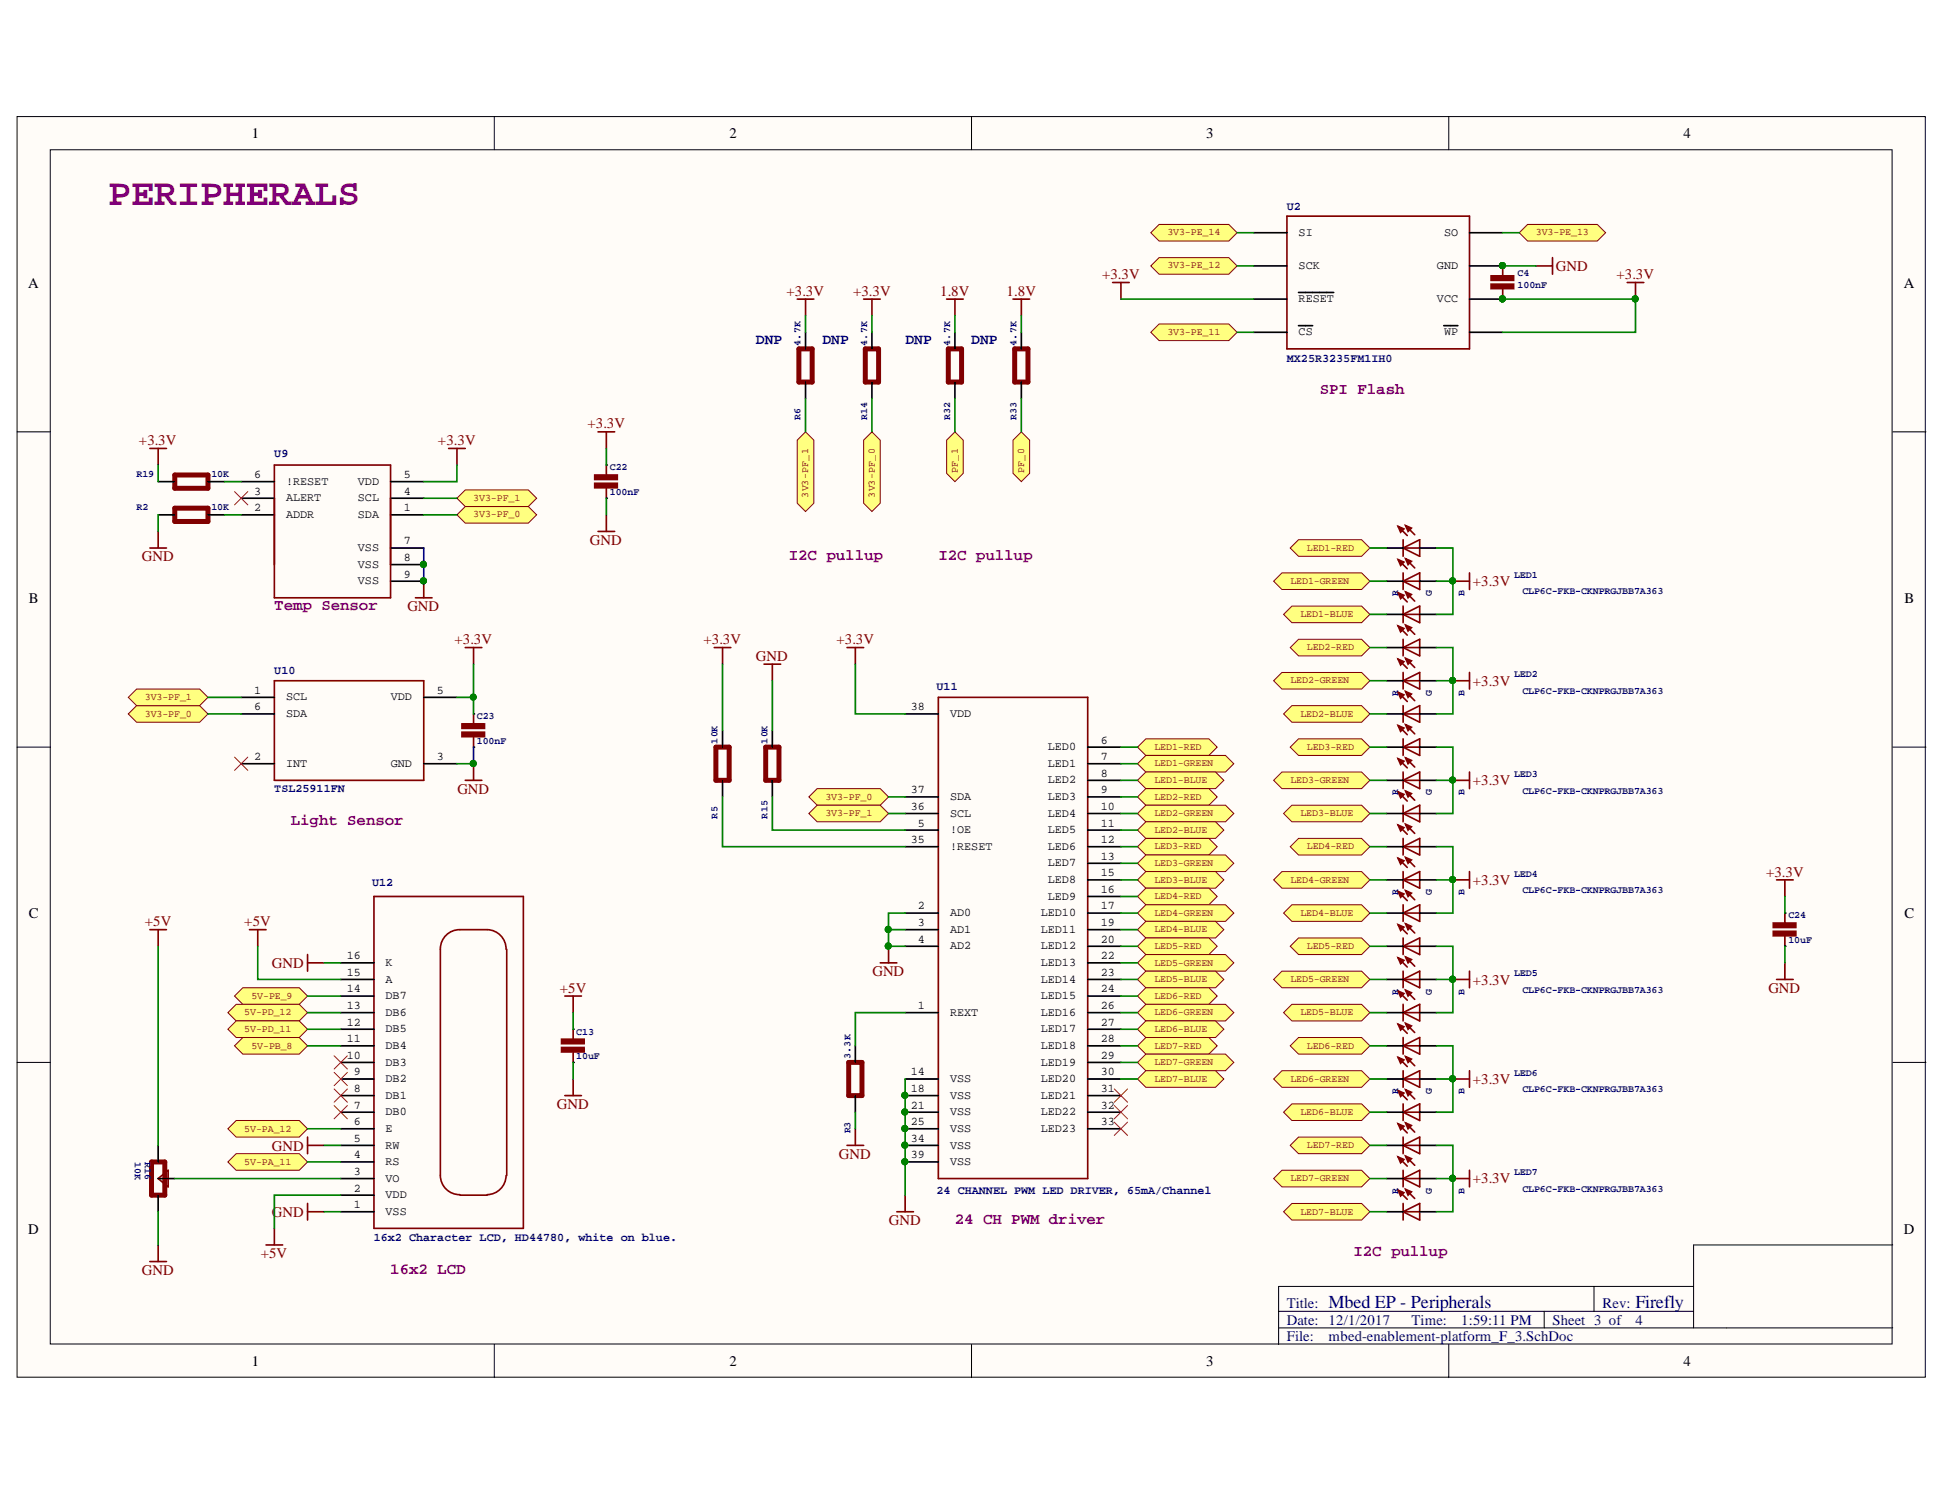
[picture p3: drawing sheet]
<svg xmlns="http://www.w3.org/2000/svg" width="279mm" height="216mm" viewBox="0 0 279 216" stroke-linecap="round" stroke-linejoin="round" font-family="sans-serif">
<defs><g id="words">
<text font-size="5.5" fill="#800080" x="15.6" y="29.4">PERIPHERALS</text>
<g font-size="2.6" fill="#000080">
<text x="190.9" y="187.8">Mbed EP - Peripherals</text>
<text x="234.9" y="187.8">Firefly</text>
</g>
<g font-size="2.3" fill="#800080">
<text x="189.6" y="56.6">SPI Flash</text>
<text x="113.3" y="80.4">I2C pullup</text>
<text x="134.8" y="80.4">I2C pullup</text>
<text x="39.4" y="87.6">Temp Sensor</text>
<text x="41.8" y="118.5">Light Sensor</text>
<text x="137.2" y="175.8">24 CH PWM driver</text>
<text x="56.1" y="182.9">16x2 LCD</text>
<text x="194.4" y="180.5">I2C pullup</text>
</g>
<g font-size="2.1">
<text x="36.2" y="19.9">1</text>
<text x="104.8" y="19.9">2</text>
<text x="173.3" y="19.9">3</text>
<text x="241.9" y="19.9">4</text>
<text x="4.1" y="41.3">A</text>
<text x="273.5" y="41.3">A</text>
<text x="4.1" y="86.6">B</text>
<text x="273.6" y="86.6">B</text>
<text x="4.1" y="131.9">C</text>
<text x="273.6" y="131.9">C</text>
<text x="4.1" y="177.2">D</text>
<text x="273.5" y="177.2">D</text>
<text x="36.2" y="196.2">1</text>
<text x="104.8" y="196.2">2</text>
<text x="173.3" y="196.2">3</text>
<text x="241.9" y="196.2">4</text>
</g>
<g font-size="2.1" fill="#800000">
<text x="158.3" y="40.1">+3.3V</text>
<text x="223.5" y="38.9">GND</text>
<text x="232.2" y="40.1">+3.3V</text>
<text x="113" y="42.5">+3.3V</text>
<text x="122.5" y="42.5">+3.3V</text>
<text x="135" y="42.5">1.8V</text>
<text x="144.6" y="42.5">1.8V</text>
<text x="20" y="63.9">+3.3V</text>
<text x="62.9" y="63.9">+3.3V</text>
<text x="84.4" y="61.5">+3.3V</text>
<text x="20.4" y="80.7">GND</text>
<text x="84.7" y="78.3">GND</text>
<text x="58.5" y="87.8">GND</text>
<text x="211.6" y="84.2">+3.3V</text>
<text x="65.3" y="92.6">+3.3V</text>
<text x="101.1" y="92.6">+3.3V</text>
<text x="108.6" y="94.9">GND</text>
<text x="120.2" y="92.6">+3.3V</text>
<text x="211.6" y="98.5">+3.3V</text>
<text x="211.6" y="112.8">+3.3V</text>
<text x="65.7" y="114">GND</text>
<text x="253.7" y="126">+3.3V</text>
<text x="211.6" y="127.1">+3.3V</text>
<text x="20.8" y="133.1">+5V</text>
<text x="35.1" y="133.1">+5V</text>
<text x="39.1" y="139.1">GND</text>
<text x="80.4" y="142.6">+5V</text>
<text x="125.3" y="140.2">GND</text>
<text x="211.6" y="141.4">+3.3V</text>
<text x="254" y="142.6">GND</text>
<text x="211.6" y="155.7">+3.3V</text>
<text x="80" y="159.3">GND</text>
<text x="39.1" y="165.3">GND</text>
<text x="120.5" y="166.5">GND</text>
<text x="211.6" y="170">+3.3V</text>
<text x="39.1" y="174.8">GND</text>
<text x="127.7" y="176">GND</text>
<text x="20.4" y="183.1">GND</text>
<text x="37.5" y="180.7">+5V</text>
</g>
<g font-size="2.1" fill="#000080">
<text x="108.6" y="49.5">DNP</text>
<text x="118.1" y="49.5">DNP</text>
<text x="130.1" y="49.5">DNP</text>
<text x="139.5" y="49.5">DNP</text>
<text x="184.9" y="187.9">Title:</text>
<text x="184.9" y="190.3">Date: 12/1/2017</text>
<text x="202.8" y="190.3">Time:</text>
<text x="209.9" y="190.3">1:59:11 PM</text>
<text x="223" y="190.3">Sheet 3 of</text>
<text x="230.2" y="187.9">Rev:</text>
<text x="234.9" y="190.3">4</text>
<text x="184.9" y="192.7">File:</text>
<text x="190.9" y="192.7">mbed-enablement-platform_F_3.SchDoc</text>
</g>
<g font-size="1.7" fill="#000080">
<text x="184.9" y="30.1">U2</text>
<text x="184.9" y="52">MX25R3235FM1IH0</text>
<text x="39.4" y="65.6">U9</text>
<text x="39.4" y="96.8">U10</text>
<text x="134.5" y="99.2">U11</text>
<text x="39.4" y="113.7">TSL25911FN</text>
<text x="53.4" y="127.3">U12</text>
<text x="134.5" y="171.4">24 CHANNEL PWM LED DRIVER, 65mA/Channel</text>
<text x="53.7" y="178.3">16x2 Character LCD, HD44780, white on blue.</text>
</g>
<g font-size="1.7">
<text x="186.5" y="33.9">SI</text>
<text x="207.4" y="33.9">SO</text>
<text x="186.5" y="38.6">SCK</text>
<text x="206.4" y="38.6">GND</text>
<text x="186.5" y="43.4">RESET</text>
<text x="206.4" y="43.4">VCC</text>
<text x="186.5" y="48.2">CS</text>
<text x="207.4" y="48.2">WP</text>
<text x="36.5" y="68.6">6</text>
<text x="36.5" y="71.1">3</text>
<text x="41.1" y="69.7">!RESET</text>
<text x="51.4" y="69.7">VDD</text>
<text x="58" y="71.1">4</text>
<text x="58" y="68.6">5</text>
<text x="36.5" y="73.5">2</text>
<text x="41.1" y="74.4">ADDR</text>
<text x="41.1" y="72">ALERT</text>
<text x="51.4" y="72">SCL</text>
<text x="51.4" y="74.4">SDA</text>
<text x="58" y="73.5">1</text>
<text x="51.4" y="81.6">VSS</text>
<text x="51.4" y="84">VSS</text>
<text x="51.4" y="79.1">VSS</text>
<text x="58" y="80.6">8</text>
<text x="58" y="83">9</text>
<text x="58" y="78.2">7</text>
<text x="36.5" y="99.7">1</text>
<text x="41.1" y="100.6">SCL</text>
<text x="56.2" y="100.6">VDD</text>
<text x="62.7" y="99.7">5</text>
<text x="36.5" y="102">6</text>
<text x="41.1" y="103">SDA</text>
<text x="130.8" y="102">38</text>
<text x="136.5" y="103">VDD</text>
<text x="150.5" y="107.8">LED0</text>
<text x="158.1" y="106.9">6</text>
<text x="36.5" y="109.2">2</text>
<text x="41.1" y="110.2">INT</text>
<text x="56.2" y="110.2">GND</text>
<text x="62.7" y="109.2">3</text>
<text x="130.8" y="114">37</text>
<text x="150.5" y="110.2">LED1</text>
<text x="150.5" y="112.5">LED2</text>
<text x="158.1" y="109.2">7</text>
<text x="158.1" y="111.6">8</text>
<text x="158.1" y="114">9</text>
<text x="130.8" y="116.3">36</text>
<text x="131.8" y="118.8">5</text>
<text x="136.5" y="119.7">!OE</text>
<text x="136.5" y="117.3">SCL</text>
<text x="136.5" y="114.9">SDA</text>
<text x="150.5" y="114.9">LED3</text>
<text x="150.5" y="117.3">LED4</text>
<text x="150.5" y="119.7">LED5</text>
<text x="158.1" y="116.3">10</text>
<text x="158.1" y="118.8">11</text>
<text x="130.8" y="121.1">35</text>
<text x="136.5" y="122.1">!RESET</text>
<text x="150.5" y="122.1">LED6</text>
<text x="150.5" y="124.4">LED7</text>
<text x="158.1" y="121.1">12</text>
<text x="158.1" y="123.5">13</text>
<text x="158.1" y="125.9">15</text>
<text x="131.8" y="130.6">2</text>
<text x="136.5" y="131.6">AD0</text>
<text x="149.5" y="131.6">LED10</text>
<text x="150.5" y="126.8">LED8</text>
<text x="150.5" y="129.3">LED9</text>
<text x="158.1" y="128.2">16</text>
<text x="158.1" y="130.6">17</text>
<text x="49.8" y="137.8">16</text>
<text x="131.8" y="133.1">3</text>
<text x="131.8" y="135.4">4</text>
<text x="136.5" y="134">AD1</text>
<text x="136.5" y="136.4">AD2</text>
<text x="149.5" y="134">LED11</text>
<text x="149.5" y="136.4">LED12</text>
<text x="158.1" y="133.1">19</text>
<text x="158.1" y="135.4">20</text>
<text x="158.1" y="137.8">22</text>
<text x="49.8" y="140.2">15</text>
<text x="49.8" y="142.5">14</text>
<text x="55.4" y="141.2">A</text>
<text x="55.4" y="143.5">DB7</text>
<text x="55.4" y="138.7">K</text>
<text x="149.5" y="138.7">LED13</text>
<text x="149.5" y="141.2">LED14</text>
<text x="149.5" y="143.5">LED15</text>
<text x="158.1" y="140.2">23</text>
<text x="158.1" y="142.5">24</text>
<text x="49.8" y="149.7">11</text>
<text x="49.8" y="147.3">12</text>
<text x="49.8" y="145">13</text>
<text x="55.4" y="148.3">DB5</text>
<text x="55.4" y="145.9">DB6</text>
<text x="131.8" y="145">1</text>
<text x="136.5" y="145.9">REXT</text>
<text x="149.5" y="145.9">LED16</text>
<text x="149.5" y="148.3">LED17</text>
<text x="158.1" y="145">26</text>
<text x="158.1" y="147.3">27</text>
<text x="158.1" y="149.7">28</text>
<text x="49.8" y="152.1">10</text>
<text x="50.8" y="154.5">9</text>
<text x="55.4" y="155.5">DB2</text>
<text x="55.4" y="153.1">DB3</text>
<text x="55.4" y="150.6">DB4</text>
<text x="130.8" y="154.5">14</text>
<text x="136.5" y="155.5">VSS</text>
<text x="149.5" y="150.6">LED18</text>
<text x="149.5" y="153.1">LED19</text>
<text x="149.5" y="155.5">LED20</text>
<text x="158.1" y="152.1">29</text>
<text x="158.1" y="154.5">30</text>
<text x="50.8" y="159.3">7</text>
<text x="50.8" y="156.9">8</text>
<text x="50.8" y="161.6">6</text>
<text x="55.4" y="160.2">DB0</text>
<text x="55.4" y="157.8">DB1</text>
<text x="130.8" y="161.6">25</text>
<text x="130.8" y="159.3">21</text>
<text x="130.8" y="156.9">18</text>
<text x="136.5" y="160.2">VSS</text>
<text x="136.5" y="157.8">VSS</text>
<text x="149.5" y="157.8">LED21</text>
<text x="149.5" y="160.2">LED22</text>
<text x="158.1" y="156.9">31</text>
<text x="158.1" y="159.3">32</text>
<text x="158.1" y="161.6">33</text>
<text x="50.8" y="166.4">4</text>
<text x="50.8" y="164">5</text>
<text x="55.4" y="162.6">E</text>
<text x="55.4" y="167.4">RS</text>
<text x="55.4" y="165">RW</text>
<text x="130.8" y="166.4">39</text>
<text x="130.8" y="164">34</text>
<text x="136.5" y="167.4">VSS</text>
<text x="136.5" y="165">VSS</text>
<text x="136.5" y="162.6">VSS</text>
<text x="149.5" y="162.6">LED23</text>
<text x="50.8" y="171.2">2</text>
<text x="50.8" y="168.8">3</text>
<text x="50.8" y="173.6">1</text>
<text x="55.4" y="172.1">VDD</text>
<text x="55.4" y="169.8">VO</text>
<text x="55.4" y="174.5">VSS</text>
</g>
<g font-size="1.4" fill="#800000">
<text x="167.7" y="33.8">3V3-PE_14</text>
<text x="220.6" y="33.8">3V3-PE_13</text>
<text x="167.7" y="38.6">3V3-PE_12</text>
<text x="167.7" y="48.1">3V3-PE_11</text>
<text x="68" y="71.9">3V3-PF_1</text>
<text x="116.1" y="71.5" transform="rotate(-90 116.1 71.5)">3V3-PF_1</text>
<text x="125.7" y="71.5" transform="rotate(-90 125.7 71.5)">3V3-PF_0</text>
<text x="137.6" y="68" transform="rotate(-90 137.6 68)">PF_1</text>
<text x="147.1" y="68" transform="rotate(-90 147.1 68)">PF_0</text>
<text x="68" y="74.3">3V3-PF_0</text>
<text x="185.4" y="83.9">LED1-GREEN</text>
<text x="187.7" y="79.1">LED1-RED</text>
<text x="186.8" y="88.7">LED1-BLUE</text>
<text x="187.7" y="93.4">LED2-RED</text>
<text x="20.8" y="100.6">3V3-PF_1</text>
<text x="185.4" y="98.2">LED2-GREEN</text>
<text x="20.8" y="103">3V3-PF_0</text>
<text x="165.8" y="107.7">LED1-RED</text>
<text x="186.8" y="103">LED2-BLUE</text>
<text x="187.7" y="107.7">LED3-RED</text>
<text x="165.8" y="110.1">LED1-GREEN</text>
<text x="165.8" y="112.5">LED1-BLUE</text>
<text x="185.4" y="112.5">LED3-GREEN</text>
<text x="118.6" y="114.9">3V3-PF_0</text>
<text x="118.6" y="117.3">3V3-PF_1</text>
<text x="165.8" y="114.9">LED2-RED</text>
<text x="165.8" y="117.3">LED2-GREEN</text>
<text x="165.8" y="119.6">LED2-BLUE</text>
<text x="186.8" y="117.3">LED3-BLUE</text>
<text x="165.8" y="122">LED3-RED</text>
<text x="165.8" y="124.4">LED3-GREEN</text>
<text x="187.7" y="122">LED4-RED</text>
<text x="165.8" y="126.8">LED3-BLUE</text>
<text x="165.8" y="129.2">LED4-RED</text>
<text x="165.8" y="131.5">LED4-GREEN</text>
<text x="185.4" y="126.8">LED4-GREEN</text>
<text x="186.8" y="131.5">LED4-BLUE</text>
<text x="165.8" y="133.9">LED4-BLUE</text>
<text x="165.8" y="136.3">LED5-RED</text>
<text x="187.7" y="136.3">LED5-RED</text>
<text x="36.1" y="143.5">5V-PE_9</text>
<text x="165.8" y="138.7">LED5-GREEN</text>
<text x="165.8" y="141.1">LED5-BLUE</text>
<text x="165.8" y="143.5">LED6-RED</text>
<text x="185.4" y="141.1">LED5-GREEN</text>
<text x="35.1" y="145.8">5V-PD_12</text>
<text x="35.1" y="148.2">5V-PD_11</text>
<text x="165.8" y="145.8">LED6-GREEN</text>
<text x="165.8" y="148.2">LED6-BLUE</text>
<text x="186.8" y="145.8">LED5-BLUE</text>
<text x="36.1" y="150.6">5V-PB_8</text>
<text x="165.8" y="150.6">LED7-RED</text>
<text x="165.8" y="153">LED7-GREEN</text>
<text x="165.8" y="155.4">LED7-BLUE</text>
<text x="185.4" y="155.4">LED6-GREEN</text>
<text x="187.7" y="150.6">LED6-RED</text>
<text x="186.8" y="160.1">LED6-BLUE</text>
<text x="35.1" y="162.6">5V-PA_12</text>
<text x="35.1" y="167.3">5V-PA_11</text>
<text x="187.7" y="164.9">LED7-RED</text>
<text x="185.4" y="169.7">LED7-GREEN</text>
<text x="186.8" y="174.5">LED7-BLUE</text>
</g>
<g font-size="1.4" fill="#000080">
<text x="218" y="39.7">C4</text>
<text x="218" y="41.3">100nF</text>
<text x="115" y="49.6" transform="rotate(-90 115 49.6)">4.7K</text>
<text x="124.6" y="49.6" transform="rotate(-90 124.6 49.6)">4.7K</text>
<text x="136.5" y="49.6" transform="rotate(-90 136.5 49.6)">4.7K</text>
<text x="146" y="49.6" transform="rotate(-90 146 49.6)">4.7K</text>
<text x="115" y="60.4" transform="rotate(-90 115 60.4)">R6</text>
<text x="124.6" y="60.4" transform="rotate(-90 124.6 60.4)">R14</text>
<text x="136.5" y="60.4" transform="rotate(-90 136.5 60.4)">R32</text>
<text x="146" y="60.4" transform="rotate(-90 146 60.4)">R33</text>
<text x="19.6" y="68.5">R19</text>
<text x="30.4" y="68.5">10K</text>
<text x="87.6" y="67.6">C22</text>
<text x="87.6" y="71.1">100nF</text>
<text x="19.6" y="73.3">R2</text>
<text x="30.4" y="73.3">10K</text>
<text x="217.5" y="83">LED1</text>
<text x="200.8" y="85.6" transform="rotate(-90 200.8 85.6)">R</text>
<text x="205.7" y="85.6" transform="rotate(-90 205.7 85.6)">G</text>
<text x="210.4" y="85.6" transform="rotate(-90 210.4 85.6)">B</text>
<text x="218.7" y="85.4">CLP6C-FKB-CKNPRGJBB7A363</text>
<text x="200.8" y="99.9" transform="rotate(-90 200.8 99.9)">R</text>
<text x="205.7" y="99.9" transform="rotate(-90 205.7 99.9)">G</text>
<text x="210.4" y="99.9" transform="rotate(-90 210.4 99.9)">B</text>
<text x="217.5" y="97.3">LED2</text>
<text x="218.7" y="99.8">CLP6C-FKB-CKNPRGJBB7A363</text>
<text x="68.5" y="103.3">C23</text>
<text x="68.5" y="106.9">100nF</text>
<text x="103.1" y="106.9" transform="rotate(-90 103.1 106.9)">10K</text>
<text x="110.3" y="106.9" transform="rotate(-90 110.3 106.9)">10K</text>
<text x="217.5" y="111.7">LED3</text>
<text x="103.1" y="117.6" transform="rotate(-90 103.1 117.6)">R5</text>
<text x="110.3" y="117.6" transform="rotate(-90 110.3 117.6)">R15</text>
<text x="200.8" y="114.2" transform="rotate(-90 200.8 114.2)">R</text>
<text x="205.7" y="114.2" transform="rotate(-90 205.7 114.2)">G</text>
<text x="210.4" y="114.2" transform="rotate(-90 210.4 114.2)">B</text>
<text x="218.7" y="114">CLP6C-FKB-CKNPRGJBB7A363</text>
<text x="217.5" y="126">LED4</text>
<text x="200.8" y="128.5" transform="rotate(-90 200.8 128.5)">R</text>
<text x="205.7" y="128.5" transform="rotate(-90 205.7 128.5)">G</text>
<text x="210.4" y="128.5" transform="rotate(-90 210.4 128.5)">B</text>
<text x="218.7" y="128.3">CLP6C-FKB-CKNPRGJBB7A363</text>
<text x="256.9" y="131.9">C24</text>
<text x="256.9" y="135.5">10uF</text>
<text x="200.8" y="142.9" transform="rotate(-90 200.8 142.9)">R</text>
<text x="205.7" y="142.9" transform="rotate(-90 205.7 142.9)">G</text>
<text x="210.4" y="142.9" transform="rotate(-90 210.4 142.9)">B</text>
<text x="217.5" y="140.2">LED5</text>
<text x="218.7" y="142.6">CLP6C-FKB-CKNPRGJBB7A363</text>
<text x="82.8" y="148.6">C13</text>
<text x="82.8" y="152.2">10uF</text>
<text x="122.2" y="152.2" transform="rotate(-90 122.2 152.2)">3.3K</text>
<text x="217.5" y="154.5">LED6</text>
<text x="200.8" y="157.2" transform="rotate(-90 200.8 157.2)">R</text>
<text x="205.7" y="157.2" transform="rotate(-90 205.7 157.2)">G</text>
<text x="210.4" y="157.2" transform="rotate(-90 210.4 157.2)">B</text>
<text x="218.7" y="156.9">CLP6C-FKB-CKNPRGJBB7A363</text>
<text x="19.4" y="166.9" transform="rotate(90 19.4 166.9)">10K</text>
<text x="20.8" y="166.9" transform="rotate(90 20.8 166.9)">R16</text>
<text x="122.2" y="162.8" transform="rotate(-90 122.2 162.8)">R3</text>
<text x="200.8" y="171.4" transform="rotate(-90 200.8 171.4)">R</text>
<text x="205.7" y="171.4" transform="rotate(-90 205.7 171.4)">G</text>
<text x="210.4" y="171.4" transform="rotate(-90 210.4 171.4)">B</text>
<text x="217.5" y="168.8">LED7</text>
<text x="218.7" y="171.3">CLP6C-FKB-CKNPRGJBB7A363</text>
</g>
</g></defs>
<g fill="#fffcf8" stroke="#000" stroke-width=".14">
<path d="M2.5 16.7h274.1v181.1h-274.1z"/>
<path d="M7.2 21.5h264.6v171.6h-264.6z"/>
</g>
<g fill="none" stroke="#000" stroke-width=".14">
<path d="M71 16.7v4.8M139.6 16.7v4.8M208.1 16.7v4.8M2.5 62h4.7M271.9 62h4.8M2.5 107.3h4.7M271.9 107.3h4.8M2.5 152.6h4.7M271.9 152.6h4.8M271.9 178.8h-28.6v11.9M71 193.1v4.8M139.6 193.1v4.8"/>
<path d="M183.7 190.7h88.2M183.7 188.4h59.6M208.1 193.1v4.8M221.8 188.4v2.3M229 184.8v3.6M243.3 184.8h-59.6v8.3"/>
</g>
<g fill="none" stroke="#800000" stroke-width=".24">
<path d="M184.9 31h26.2v19.1h-26.2zM215.9 38.2v1.4M215.9 41.5v1.5M39.4 66.8h16.7v19.1h-16.7zM87.1 66.8v1.4M87.1 70.1v1.5M200.8 75.6l1.4 1.3M201.6 77.5v2.4M201.6 78.7l2.3-1.2v2.4zM201.6 78.7h2.3M201.9 75.5l1.3 1.3M39.4 97.8h21.5v14.3h-21.5z"/>
<path d="M200.8 85.2l1.4 1.3M200.8 80.4l1.4 1.3M201.6 88.3l2.3-1.2v2.3zM201.6 82.3v2.4M201.6 87.1v2.3M201.6 83.5l2.3-1.2v2.4zM201.6 88.3h2.3M201.6 83.5h2.3M201.9 85l1.3 1.3M201.9 80.3l1.3 1.3M134.8 100.2h21.5v69.1h-21.5zM53.7 128.8h21.5v47.6h-21.5z"/>
<path d="M72.7 136.4a2.77 2.77 0 0 0-2.7-2.9h-3.9a2.77 2.77 0 0 0-2.8 2.9v32.5a2.77 2.77 0 0 0 2.8 2.7M72.8 136.4v32.5M82.3 147.8v1.5M82.3 151.2v1.4M66.1 171.7h3.9M72.7 168.9a2.77 2.77 0 0 1-2.7 2.7"/>
</g>
<g fill="none" stroke="#000" stroke-width=".24">
<path d="M180.1 33.4h4.8M180.1 38.2h4.8M211.1 33.4h4.8M211.1 38.2h4.8M215.9 38.2h.1M115.7 47.7v2.4M115.7 54.9v2.4M125.3 47.7v2.4M125.3 54.9v2.4M180.1 43h4.8M180.1 47.7h4.8M186.5 42h5.1"/>
<path d="M186.5 46.8h2.1M207.4 46.8h2M211.1 43h4.8M211.1 47.7h4.8M215.9 43h.1M22.7 74h2.4M29.9 74h2.4M34.6 69.2h4.8M34.6 74h4.8M34.6 71.6h4.8M56.1 69.2h4.8M56.1 74h4.8"/>
<path d="M56.1 71.6h4.8M56.1 78.7h4.8M87.1 66.8h.1M87.1 71.6h.1M56.1 81.1h4.8M56.1 83.5h4.8M34.6 100.2h4.8M34.6 102.6h4.8M34.6 109.7h4.8M60.9 100.2h4.7M60.9 109.7h4.7M103.8 104.9v2.4"/>
<path d="M103.8 112.1v2.4M110.9 104.9v2.4M110.9 112.1v2.4M130 102.6h4.8M130 119.2h4.8M130 114.5h4.8M130 116.9h4.8M156.3 109.7h4.7M156.3 119.2h4.7M156.3 107.3h4.7M156.3 112.1h4.7M156.3 114.5h4.7"/>
<path d="M156.3 116.9h4.7M48.9 138.3h4.8M130 121.6h4.8M130 131.2h4.8M130 133.5h4.8M130 135.9h4.8M156.3 138.3h4.7M156.3 121.6h4.7M156.3 131.2h4.7M156.3 133.5h4.7M156.3 135.9h4.7M156.3 124h4.7"/>
<path d="M156.3 126.4h4.7M156.3 128.8h4.7M48.9 140.7h4.8M48.9 159.8h4.8M48.9 157.4h4.8M48.9 155h4.8M48.9 152.6h4.8M48.9 150.2h4.8M48.9 147.8h4.8M48.9 145.5h4.8M48.9 143.1h4.8M82.3 147.8h.1"/>
<path d="M82.3 152.6h.1M122.9 150.2v2.4M122.9 157.4v2.4M130 159.8h4.8M130 157.4h4.8M130 155h4.8M130 145.5h4.8M156.3 140.7h4.7M156.3 159.8h4.7M156.3 157.4h4.7M156.3 155h4.7M156.3 152.6h4.7"/>
<path d="M156.3 150.2h4.7M156.3 147.8h4.7M156.3 145.5h4.7M156.3 143.1h4.7M48.9 162.1h4.8M48.9 166.9h4.8M48.9 164.5h4.8M48.9 171.7h4.8M48.9 169.3h4.8M48.9 174.1h4.8M130 162.1h4.8M130 166.9h4.8"/>
<path d="M130 164.5h4.8M156.3 162.1h4.7"/>
</g>
<g fill="#008000" stroke="#008000" stroke-width=".14">
<circle cx="215.8" cy="42.9" r=".44"/>
<circle cx="215.8" cy="38.2" r=".43"/>
<circle cx="60.8" cy="81.1" r=".44"/>
<circle cx="60.8" cy="83.4" r=".43"/>
<circle cx="130" cy="166.9" r=".44"/>
<circle cx="130" cy="164.5" r=".44"/>
<circle cx="130" cy="162.1" r=".44"/>
<circle cx="130" cy="159.7" r=".44"/>
<circle cx="130" cy="157.3" r=".43"/>
</g>
<g fill="#800000" stroke="#800000" stroke-width=".24">
<path d="M214.2 39.6h3.2v.7h-3.2z"/>
<path d="M214.2 40.8h3.2v.7h-3.2z"/>
<path d="M85.4 68.2h3.3v.7h-3.3z"/>
<path d="M85.4 69.4h3.3v.7h-3.3z"/>
<path d="M80.7 149.3h3.2v.6h-3.2z"/>
<path d="M80.7 150.5h3.2v.6h-3.2z"/>
</g>
<path d="M114.8 50.1h1.9v4.8h-1.9zM124.3 50.1h1.9v4.8h-1.9zM25.1 73h4.8v1.9h-4.8zM102.8 107.3h1.9v4.8h-1.9zM110 107.3h1.9v4.8h-1.9zM121.9 152.6h1.9v4.8h-1.9z" fill="none" stroke="#800000" stroke-width=".72"/>
<path d="M201.9 85l.8 .4-.4 .5z" fill="#800000"/>
<path d="M201.9 85l.8 .4-.4 .5z" fill="none" stroke="#800000" stroke-width=".24"/>
<path d="M200.8 85.2l.9 .3-.5 .5z" fill="#800000"/>
<path d="M200.8 85.2l.9 .3-.5 .5z" fill="none" stroke="#800000" stroke-width=".24"/>
<path d="M201.9 75.5l.8 .4-.4 .4z" fill="#800000"/>
<path d="M201.9 75.5l.8 .4-.4 .4z" fill="none" stroke="#800000" stroke-width=".24"/>
<path d="M200.8 75.6l.9 .4-.5 .5z" fill="#800000"/>
<path d="M200.8 75.6l.9 .4-.5 .5z" fill="none" stroke="#800000" stroke-width=".24"/>
<path d="M201.9 80.3l.8 .3-.4 .5z" fill="#800000"/>
<path d="M201.9 80.3l.8 .3-.4 .5z" fill="none" stroke="#800000" stroke-width=".24"/>
<path d="M200.8 80.4l.9 .3-.5 .5z" fill="#800000"/>
<g fill="none" stroke="#800000" stroke-width=".24">
<path d="M200.8 80.4l.9 .3-.5 .5zM200.8 99.5l1.4 1.3M200.8 89.9l1.4 1.3M200.8 94.7l1.4 1.3M201.6 91.8v2.4M201.6 96.6v2.4M201.6 93l2.3-1.2v2.4zM201.6 97.8l2.3-1.2v2.4zM201.6 93h2.3M201.6 97.8h2.3M201.9 99.3l1.3 1.3M201.9 89.8l1.3 1.3"/>
<path d="M201.9 94.6l1.3 1.3M201.6 102.6l2.3-1.2v2.3zM201.6 101.4v2.3M201.6 102.6h2.3"/>
</g>
<path d="M199.2 78.7h2.4M203.9 78.7h2.4M199.2 88.3h2.4M199.2 83.5h2.4M203.9 88.3h2.4M203.9 83.5h2.4" fill="none" stroke="#000" stroke-width=".24"/>
<path d="M201.9 99.3l.8 .4-.4 .5z" fill="#800000"/>
<path d="M201.9 99.3l.8 .4-.4 .5z" fill="none" stroke="#800000" stroke-width=".24"/>
<path d="M200.8 99.5l.9 .3-.5 .5z" fill="#800000"/>
<path d="M200.8 99.5l.9 .3-.5 .5z" fill="none" stroke="#800000" stroke-width=".24"/>
<path d="M201.9 89.8l.8 .4-.4 .4z" fill="#800000"/>
<path d="M201.9 89.8l.8 .4-.4 .4z" fill="none" stroke="#800000" stroke-width=".24"/>
<path d="M200.8 89.9l.9 .4-.5 .5z" fill="#800000"/>
<path d="M200.8 89.9l.9 .4-.5 .5z" fill="none" stroke="#800000" stroke-width=".24"/>
<path d="M201.9 94.6l.8 .3-.4 .5z" fill="#800000"/>
<path d="M201.9 94.6l.8 .3-.4 .5z" fill="none" stroke="#800000" stroke-width=".24"/>
<path d="M200.8 94.7l.9 .3-.5 .5z" fill="#800000"/>
<g fill="none" stroke="#800000" stroke-width=".24">
<path d="M200.8 94.7l.9 .3-.5 .5zM200.8 113.8l1.4 1.3M200.8 104.2l1.4 1.3M200.8 109l1.4 1.3M201.6 116.9l2.3-1.2v2.3zM201.6 106.1v2.4M201.6 110.9v2.4M201.6 115.7v2.3M201.6 107.3l2.3-1.2v2.4zM201.6 112.1l2.3-1.2v2.4zM201.6 116.9h2.3M201.6 107.3h2.3"/>
<path d="M201.6 112.1h2.3M201.9 113.6l1.3 1.4M201.9 104.1l1.3 1.3M201.9 108.9l1.3 1.3"/>
</g>
<path d="M199.2 93h2.4M199.2 97.8h2.4M203.9 93h2.4M203.9 97.8h2.4M199.2 102.6h2.4M203.9 102.6h2.4" fill="none" stroke="#000" stroke-width=".24"/>
<path d="M201.9 113.6l.8 .4-.4 .5z" fill="#800000"/>
<path d="M201.9 113.6l.8 .4-.4 .5z" fill="none" stroke="#800000" stroke-width=".24"/>
<path d="M200.8 113.8l.9 .3-.5 .5z" fill="#800000"/>
<path d="M200.8 113.8l.9 .3-.5 .5z" fill="none" stroke="#800000" stroke-width=".24"/>
<path d="M201.9 104.1l.8 .4-.4 .4z" fill="#800000"/>
<path d="M201.9 104.1l.8 .4-.4 .4z" fill="none" stroke="#800000" stroke-width=".24"/>
<path d="M200.8 104.2l.9 .4-.5 .5z" fill="#800000"/>
<path d="M200.8 104.2l.9 .4-.5 .5z" fill="none" stroke="#800000" stroke-width=".24"/>
<path d="M201.9 108.9l.8 .3-.4 .5z" fill="#800000"/>
<path d="M201.9 108.9l.8 .3-.4 .5z" fill="none" stroke="#800000" stroke-width=".24"/>
<path d="M200.8 109l.9 .3-.5 .5z" fill="#800000"/>
<g fill="none" stroke="#800000" stroke-width=".24">
<path d="M200.8 109l.9 .3-.5 .5zM200.8 118.5l1.4 1.3M201.9 118.4l1.3 1.3M200.8 128.1l1.4 1.3M200.8 123.3l1.4 1.3M201.6 131.2l2.3-1.2v2.4zM201.6 120.4v2.4M201.6 125.2v2.4M201.6 130v2.4M201.6 121.6l2.3-1.2v2.4zM201.6 126.4l2.3-1.2v2.4zM201.6 131.2h2.3"/>
<path d="M201.6 121.6h2.3M201.6 126.4h2.3M201.9 127.9l1.3 1.4M201.9 123.2l1.3 1.3"/>
</g>
<path d="M199.2 116.9h2.4M199.2 107.3h2.4M199.2 112.1h2.4M203.9 116.9h2.4M203.9 107.3h2.4M203.9 112.1h2.4" fill="none" stroke="#000" stroke-width=".24"/>
<path d="M201.9 127.9l.8 .4-.4 .5z" fill="#800000"/>
<path d="M201.9 127.9l.8 .4-.4 .5z" fill="none" stroke="#800000" stroke-width=".24"/>
<path d="M200.8 128.1l.9 .3-.5 .5z" fill="#800000"/>
<path d="M200.8 128.1l.9 .3-.5 .5z" fill="none" stroke="#800000" stroke-width=".24"/>
<path d="M201.9 118.4l.8 .4-.4 .4z" fill="#800000"/>
<path d="M201.9 118.4l.8 .4-.4 .4z" fill="none" stroke="#800000" stroke-width=".24"/>
<path d="M200.8 118.5l.9 .4-.5 .5z" fill="#800000"/>
<path d="M200.8 118.5l.9 .4-.5 .5z" fill="none" stroke="#800000" stroke-width=".24"/>
<path d="M201.9 123.2l.8 .3-.4 .5z" fill="#800000"/>
<path d="M201.9 123.2l.8 .3-.4 .5z" fill="none" stroke="#800000" stroke-width=".24"/>
<path d="M200.8 123.3l.9 .4-.5 .4z" fill="#800000"/>
<g fill="none" stroke="#800000" stroke-width=".24">
<path d="M200.8 123.3l.9 .4-.5 .4zM200.8 132.8l1.4 1.3M200.8 137.6l1.4 1.3M201.6 134.7v2.4M201.6 139.5v2.4M201.6 135.9l2.3-1.2v2.4zM201.6 135.9h2.3M201.9 132.7l1.3 1.3M201.9 137.5l1.3 1.3M200.8 142.4l1.4 1.3M201.6 145.5l2.3-1.2v2.4zM201.6 144.3v2.4"/>
<path d="M201.6 140.7l2.3-1.2v2.4zM201.6 145.5h2.3M201.6 140.7h2.3M201.9 142.2l1.3 1.4"/>
</g>
<path d="M199.2 131.2h2.4M199.2 121.6h2.4M199.2 126.4h2.4M203.9 131.2h2.4M203.9 121.6h2.4M203.9 126.4h2.4" fill="none" stroke="#000" stroke-width=".24"/>
<path d="M201.9 142.2l.8 .4-.4 .5z" fill="#800000"/>
<path d="M201.9 142.2l.8 .4-.4 .5z" fill="none" stroke="#800000" stroke-width=".24"/>
<path d="M200.8 142.4l.9 .3-.5 .5z" fill="#800000"/>
<path d="M200.8 142.4l.9 .3-.5 .5z" fill="none" stroke="#800000" stroke-width=".24"/>
<path d="M201.9 132.7l.8 .4-.4 .4z" fill="#800000"/>
<path d="M201.9 132.7l.8 .4-.4 .4z" fill="none" stroke="#800000" stroke-width=".24"/>
<path d="M200.8 132.8l.9 .4-.5 .5z" fill="#800000"/>
<path d="M200.8 132.8l.9 .4-.5 .5z" fill="none" stroke="#800000" stroke-width=".24"/>
<path d="M201.9 137.5l.8 .3-.4 .5z" fill="#800000"/>
<path d="M201.9 137.5l.8 .3-.4 .5z" fill="none" stroke="#800000" stroke-width=".24"/>
<path d="M200.8 137.6l.9 .4-.5 .4z" fill="#800000"/>
<g fill="none" stroke="#800000" stroke-width=".24">
<path d="M200.8 137.6l.9 .4-.5 .4zM200.8 156.7l1.4 1.3M200.8 147.1l1.4 1.3M200.8 151.9l1.4 1.3M201.6 159.8l2.3-1.2v2.4zM201.6 149v2.4M201.6 153.8v2.4M201.6 158.6v2.4M201.6 150.2l2.3-1.2v2.4zM201.6 155l2.3-1.2v2.4zM201.6 159.8h2.3M201.6 150.2h2.3"/>
<path d="M201.6 155h2.3M201.9 156.5l1.3 1.4M201.9 147l1.3 1.3M201.9 151.8l1.3 1.3"/>
</g>
<path d="M199.2 135.9h2.4M203.9 135.9h2.4M199.2 145.5h2.4M199.2 140.7h2.4M203.9 145.5h2.4M203.9 140.7h2.4" fill="none" stroke="#000" stroke-width=".24"/>
<path d="M201.9 156.5l.8 .4-.4 .5z" fill="#800000"/>
<path d="M201.9 156.5l.8 .4-.4 .5z" fill="none" stroke="#800000" stroke-width=".24"/>
<path d="M200.8 156.7l.9 .3-.5 .5z" fill="#800000"/>
<path d="M200.8 156.7l.9 .3-.5 .5z" fill="none" stroke="#800000" stroke-width=".24"/>
<path d="M201.9 147l.8 .4-.4 .4z" fill="#800000"/>
<path d="M201.9 147l.8 .4-.4 .4z" fill="none" stroke="#800000" stroke-width=".24"/>
<path d="M200.8 147.1l.9 .4-.5 .5z" fill="#800000"/>
<path d="M200.8 147.1l.9 .4-.5 .5z" fill="none" stroke="#800000" stroke-width=".24"/>
<path d="M201.9 151.8l.8 .3-.4 .5z" fill="#800000"/>
<path d="M201.9 151.8l.8 .3-.4 .5z" fill="none" stroke="#800000" stroke-width=".24"/>
<path d="M200.8 151.9l.9 .4-.5 .4z" fill="#800000"/>
<g fill="none" stroke="#800000" stroke-width=".24">
<path d="M200.8 151.9l.9 .4-.5 .4zM200.8 171l1.4 1.3M200.8 161.4l1.4 1.3M200.8 166.2l1.4 1.3M201.6 174.1l2.3-1.2v2.4zM201.6 163.3v2.4M201.6 168.1v2.4M201.6 172.9v2.4M201.6 164.5l2.3-1.2v2.4zM201.6 169.3l2.3-1.2v2.4zM201.6 174.1h2.3M201.6 164.5h2.3"/>
<path d="M201.6 169.3h2.3M201.9 170.8l1.3 1.4M201.9 161.3l1.3 1.3M201.9 166.1l1.3 1.3"/>
</g>
<path d="M199.2 159.8h2.4M199.2 150.2h2.4M199.2 155h2.4M203.9 159.8h2.4M203.9 150.2h2.4M203.9 155h2.4" fill="none" stroke="#000" stroke-width=".24"/>
<path d="M201.9 170.8l.8 .4-.4 .5z" fill="#800000"/>
<path d="M201.9 170.8l.8 .4-.4 .5z" fill="none" stroke="#800000" stroke-width=".24"/>
<path d="M200.8 171l.9 .3-.5 .5z" fill="#800000"/>
<path d="M200.8 171l.9 .3-.5 .5z" fill="none" stroke="#800000" stroke-width=".24"/>
<path d="M201.9 161.3l.8 .4-.4 .4z" fill="#800000"/>
<path d="M201.9 161.3l.8 .4-.4 .4z" fill="none" stroke="#800000" stroke-width=".24"/>
<path d="M200.8 161.4l.9 .4-.5 .5z" fill="#800000"/>
<path d="M200.8 161.4l.9 .4-.5 .5z" fill="none" stroke="#800000" stroke-width=".24"/>
<path d="M201.9 166.1l.8 .3-.4 .5z" fill="#800000"/>
<path d="M201.9 166.1l.8 .3-.4 .5z" fill="none" stroke="#800000" stroke-width=".24"/>
<path d="M200.8 166.2l.9 .4-.5 .4z" fill="#800000"/>
<g fill="none" stroke="#800000" stroke-width=".24">
<path d="M220.6 38.2h2.4M223 37v2.4M114.5 43h2.4M115.7 43v2.3M124.1 43h2.3M125.3 43v2.3M21.5 64.4h2.4M21.5 78.7h2.4M22.7 64.4v2.4M22.7 76.3v2.4M64.4 64.4h2.4M65.6 64.4v2.4"/>
<path d="M85.9 62h2.4M85.9 76.3h2.4M87.1 62v2.4M87.1 74v2.3M59.7 85.9h2.4M60.9 83.5v2.4M66.8 93h2.4M68 93v2.4M102.6 93h2.4M103.8 93v2.4M109.8 95.4h2.3M110.9 95.4v2.4"/>
<path d="M121.7 93h2.4M122.9 93v2.4M208.7 83.5h2.4M208.7 97.8h2.4M211.1 82.3v2.4M211.1 96.6v2.4M66.8 112.1h2.4M68 109.7v2.4M208.7 112.1h2.4M211.1 110.9v2.4M21.5 133.5h2.4M22.7 133.5v2.4"/>
<path d="M35.8 133.5h2.4M37 133.5v2.4M44.2 137.1v2.4M44.2 138.3h2.4M126.4 138.3h2.4M127.6 135.9v2.4M208.7 126.4h2.4M211.1 125.2v2.4M211.1 139.5v2.4M255.2 126.4h2.4M256.4 126.4v2.4M256.4 131.2v1.4"/>
<path d="M256.4 134.5v1.4M256.4 138.3v2.4M81.1 157.4h2.4M81.1 143.1h2.4M82.3 143.1v2.4M82.3 155v2.4M208.7 140.7h2.4M208.7 155h2.4M211.1 153.8v2.4M255.2 140.7h2.4M22.7 169.3l1.5-1.2v2.4zM22.7 178.8v2.4"/>
<path d="M38.2 178.8h2.4M39.4 176.4v2.4M44.2 163.3v2.4M44.2 172.9v2.4M44.2 174.1h2.4M44.2 164.5h2.4M121.7 164.5h2.4M122.9 162.1v2.4M128.8 174.1h2.4M130 171.7v2.4M200.8 166.2l.9 .4-.5 .4zM208.7 169.3h2.4"/>
<path d="M211.1 168.1v2.4M21.5 181.2h2.4"/>
</g>
<g fill="none" stroke="#000" stroke-width=".24">
<path d="M137.2 47.7v2.4M137.2 54.9v2.4M146.7 47.7v2.4M146.7 54.9v2.4M22.7 69.2h2.4M29.9 69.2h2.4M256.4 131.2h.1M256.4 135.9h.1M22.7 169.3h2.4M22.7 164.5v2.4M22.7 171.7v2.4M199.2 174.1h2.4"/>
<path d="M199.2 164.5h2.4M199.2 169.3h2.4M203.9 174.1h2.4M203.9 164.5h2.4M203.9 169.3h2.4"/>
</g>
<g fill="#800000" stroke="#800000" stroke-width=".24">
<path d="M254.7 132.6h3.3v.6h-3.3z"/>
<path d="M254.7 133.8h3.3v.6h-3.3z"/>
</g>
<path d="M136.2 50.1h1.9v4.8h-1.9zM145.8 50.1h1.9v4.8h-1.9zM25.1 68.2h4.8v1.9h-4.8zM21.8 166.9h1.9v4.8h-1.9z" fill="none" stroke="#800000" stroke-width=".72"/>
<g fill="#008000" stroke="#008000" stroke-width=".14">
<circle cx="68" cy="109.7" r=".44"/>
<circle cx="60.8" cy="83.4" r=".43"/>
<circle cx="127.6" cy="135.9" r=".44"/>
<circle cx="208.7" cy="83.4" r=".43"/>
<circle cx="208.7" cy="97.7" r=".43"/>
<circle cx="208.7" cy="112" r=".43"/>
<circle cx="208.7" cy="126.3" r=".43"/>
<circle cx="208.7" cy="140.7" r=".44"/>
<circle cx="208.7" cy="155" r=".44"/>
<circle cx="208.7" cy="169.3" r=".44"/>
</g>
<g fill="#ffff80" stroke="#800000" stroke-width=".14">
<path d="M165.3 33.4l1.2-1.2h10l1.2 1.2-1.2 1.2h-10z" fill-rule="evenodd"/>
<path d="M218.2 33.4l1.2-1.2h10.1l1.1 1.2-1.1 1.2h-10.1z" fill-rule="evenodd"/>
<path d="M165.3 47.7l1.2-1.2h10l1.2 1.2-1.2 1.2h-10z" fill-rule="evenodd"/>
<path d="M165.3 38.2l1.2-1.2h10l1.2 1.2-1.2 1.2h-10z" fill-rule="evenodd"/>
<path d="M65.6 74l1.2-1.2h9.1l1.2 1.2-1.2 1.1h-9.1z" fill-rule="evenodd"/>
<path d="M18.4 102.6l1.2-1.2h9.1l1.2 1.2-1.2 1.1h-9.1z" fill-rule="evenodd"/>
<path d="M124.1 63.2l1.2-1.2 1.1 1.2v9.1l-1.1 1.2-1.2-1.2z" fill-rule="evenodd"/>
<path d="M116.2 114.5l1.2-1.2h9l1.2 1.2-1.2 1.2h-9z" fill-rule="evenodd"/>
<path d="M65.6 71.6l1.2-1.2h9.1l1.2 1.2-1.2 1.2h-9.1z" fill-rule="evenodd"/>
<path d="M18.4 100.2l1.2-1.2h9.1l1.2 1.2-1.2 1.2h-9.1z" fill-rule="evenodd"/>
<path d="M114.5 63.2l1.2-1.2 1.2 1.2v9.1l-1.2 1.2-1.2-1.2z" fill-rule="evenodd"/>
<path d="M116.2 116.9l1.2-1.2h9l1.2 1.2-1.2 1.1h-9z" fill-rule="evenodd"/>
<path d="M33.7 143.1l1.2-1.2h8.1l1.2 1.2-1.2 1.2h-8.1z" fill-rule="evenodd"/>
<path d="M32.7 145.5l1.2-1.2h9.1l1.2 1.2-1.2 1.2h-9.1z" fill-rule="evenodd"/>
<path d="M32.7 147.8l1.2-1.1h9.1l1.2 1.1-1.2 1.2h-9.1z" fill-rule="evenodd"/>
<path d="M33.7 150.2l1.2-1.2h8.1l1.2 1.2-1.2 1.2h-8.1z" fill-rule="evenodd"/>
<path d="M32.7 162.1l1.2-1.1h9.1l1.2 1.1-1.2 1.2h-9.1z" fill-rule="evenodd"/>
<path d="M32.7 166.9l1.2-1.2h9.1l1.2 1.2-1.2 1.2h-9.1z" fill-rule="evenodd"/>
<path d="M163.4 107.3l1.2-1.2h9.1l1.2 1.2-1.2 1.2h-9.1z" fill-rule="evenodd"/>
<path d="M185.3 78.7l1.2-1.2h9.1l1.2 1.2-1.2 1.2h-9.1z" fill-rule="evenodd"/>
<path d="M163.4 109.7l1.2-1.2h11.4l1.2 1.2-1.2 1.2h-11.4z" fill-rule="evenodd"/>
<path d="M183 83.5l1.1-1.2h11.5l1.2 1.2-1.2 1.2h-11.5z" fill-rule="evenodd"/>
<path d="M163.4 112.1l1.2-1.2h10l1.2 1.2-1.2 1.2h-10z" fill-rule="evenodd"/>
<path d="M184.4 88.3l1.2-1.2h10l1.2 1.2-1.2 1.1h-10z" fill-rule="evenodd"/>
<path d="M163.4 114.5l1.2-1.2h9.1l1.2 1.2-1.2 1.2h-9.1z" fill-rule="evenodd"/>
<path d="M185.3 93l1.2-1.2h9.1l1.2 1.2-1.2 1.2h-9.1z" fill-rule="evenodd"/>
<path d="M163.4 116.9l1.2-1.2h11.4l1.2 1.2-1.2 1.1h-11.4z" fill-rule="evenodd"/>
<path d="M183 97.8l1.1-1.2h11.5l1.2 1.2-1.2 1.2h-11.5z" fill-rule="evenodd"/>
<path d="M163.4 119.2l1.2-1.2h10l1.2 1.2-1.2 1.2h-10z" fill-rule="evenodd"/>
<path d="M184.4 102.6l1.2-1.2h10l1.2 1.2-1.2 1.1h-10z" fill-rule="evenodd"/>
<path d="M163.4 121.6l1.2-1.2h9.1l1.2 1.2-1.2 1.2h-9.1z" fill-rule="evenodd"/>
<path d="M185.3 107.3l1.2-1.2h9.1l1.2 1.2-1.2 1.2h-9.1z" fill-rule="evenodd"/>
<path d="M163.4 124l1.2-1.2h11.4l1.2 1.2-1.2 1.2h-11.4z" fill-rule="evenodd"/>
<path d="M183 112.1l1.1-1.2h11.5l1.2 1.2-1.2 1.2h-11.5z" fill-rule="evenodd"/>
<path d="M163.4 126.4l1.2-1.2h10l1.2 1.2-1.2 1.2h-10z" fill-rule="evenodd"/>
<path d="M184.4 116.9l1.2-1.2h10l1.2 1.2-1.2 1.1h-10z" fill-rule="evenodd"/>
<path d="M163.4 128.8l1.2-1.2h9.1l1.2 1.2-1.2 1.2h-9.1z" fill-rule="evenodd"/>
<path d="M185.3 121.6l1.2-1.2h9.1l1.2 1.2-1.2 1.2h-9.1z" fill-rule="evenodd"/>
<path d="M163.4 131.2l1.2-1.2h11.4l1.2 1.2-1.2 1.2h-11.4z" fill-rule="evenodd"/>
<path d="M183 126.4l1.1-1.2h11.5l1.2 1.2-1.2 1.2h-11.5z" fill-rule="evenodd"/>
<path d="M163.4 133.5l1.2-1.1h10l1.2 1.1-1.2 1.2h-10z" fill-rule="evenodd"/>
<path d="M184.4 131.2l1.2-1.2h10l1.2 1.2-1.2 1.2h-10z" fill-rule="evenodd"/>
<path d="M163.4 135.9l1.2-1.2h9.1l1.2 1.2-1.2 1.2h-9.1z" fill-rule="evenodd"/>
<path d="M185.3 135.9l1.2-1.2h9.1l1.2 1.2-1.2 1.2h-9.1z" fill-rule="evenodd"/>
<path d="M163.4 138.3l1.2-1.2h11.4l1.2 1.2-1.2 1.2h-11.4z" fill-rule="evenodd"/>
<path d="M183 140.7l1.1-1.2h11.5l1.2 1.2-1.2 1.2h-11.5z" fill-rule="evenodd"/>
<path d="M163.4 140.7l1.2-1.2h10l1.2 1.2-1.2 1.2h-10z" fill-rule="evenodd"/>
<path d="M184.4 145.5l1.2-1.2h10l1.2 1.2-1.2 1.2h-10z" fill-rule="evenodd"/>
<path d="M163.4 143.1l1.2-1.2h9.1l1.2 1.2-1.2 1.2h-9.1z" fill-rule="evenodd"/>
<path d="M185.3 150.2l1.2-1.2h9.1l1.2 1.2-1.2 1.2h-9.1z" fill-rule="evenodd"/>
<path d="M163.4 145.5l1.2-1.2h11.4l1.2 1.2-1.2 1.2h-11.4z" fill-rule="evenodd"/>
<path d="M183 155l1.1-1.2h11.5l1.2 1.2-1.2 1.2h-11.5z" fill-rule="evenodd"/>
<path d="M163.4 147.8l1.2-1.1h10l1.2 1.1-1.2 1.2h-10z" fill-rule="evenodd"/>
<path d="M184.4 159.8l1.2-1.2h10l1.2 1.2-1.2 1.2h-10z" fill-rule="evenodd"/>
<path d="M163.4 150.2l1.2-1.2h9.1l1.2 1.2-1.2 1.2h-9.1z" fill-rule="evenodd"/>
<path d="M185.3 164.5l1.2-1.2h9.1l1.2 1.2-1.2 1.2h-9.1z" fill-rule="evenodd"/>
<path d="M163.4 152.6l1.2-1.2h11.4l1.2 1.2-1.2 1.2h-11.4z" fill-rule="evenodd"/>
<path d="M183 169.3l1.1-1.2h11.5l1.2 1.2-1.2 1.2h-11.5z" fill-rule="evenodd"/>
<path d="M163.4 155l1.2-1.2h10l1.2 1.2-1.2 1.2h-10z" fill-rule="evenodd"/>
<path d="M184.4 174.1l1.2-1.2h10l1.2 1.2-1.2 1.2h-10z" fill-rule="evenodd"/>
<path d="M136 63.2l1.2-1.2 1.2 1.2v4.8l-1.2 1.2-1.2-1.2z" fill-rule="evenodd"/>
<path d="M145.5 63.2l1.2-1.2 1.2 1.2v4.8l-1.2 1.2-1.2-1.2z" fill-rule="evenodd"/>
</g>
<g fill="none" stroke="#f00" stroke-width=".14">
<path d="M33.7 70.6l1.9 1.9M35.6 70.6l-1.9 1.9M33.7 108.8l1.9 1.9M35.6 108.8l-1.9 1.9M48 151.7l1.9 1.9M48 154l1.9 1.9M48 156.4l1.9 1.9M48 158.8l1.9 1.9M49.9 151.7l-1.9 1.9M49.9 154l-1.9 1.9M49.9 156.4l-1.9 1.9M49.9 158.8l-1.9 1.9"/>
<path d="M160.1 156.4l1.9 1.9M160.1 158.8l1.9 1.9M162 156.4l-1.9 1.9M162 158.8l-1.9 1.9M160.1 161.2l1.9 1.9M162 161.2l-1.9 1.9"/>
</g>
<path d="M136 43h2.4M137.2 43v2.3M145.5 43h2.4M146.7 43v2.3M159.8 40.6h2.4M161 40.6v2.4M233.7 40.6h2.4M234.9 40.6v2.4M68 102.6v1.4M68 105.9v1.4" fill="none" stroke="#800000" stroke-width=".24"/>
<g fill="#008000" stroke="#008000" stroke-width=".14">
<circle cx="234.9" cy="42.9" r=".44"/>
<circle cx="208.7" cy="83.4" r=".43"/>
<circle cx="208.7" cy="97.7" r=".43"/>
<circle cx="208.7" cy="112" r=".43"/>
<circle cx="208.7" cy="126.3" r=".43"/>
<circle cx="208.7" cy="140.7" r=".44"/>
<circle cx="208.7" cy="155" r=".44"/>
<circle cx="208.7" cy="169.3" r=".44"/>
<circle cx="215.8" cy="38.2" r=".43"/>
<circle cx="68" cy="109.7" r=".44"/>
<circle cx="127.6" cy="135.9" r=".44"/>
<circle cx="127.6" cy="133.5" r=".44"/>
<circle cx="130" cy="166.9" r=".44"/>
<circle cx="130" cy="164.5" r=".44"/>
<circle cx="130" cy="162.1" r=".44"/>
<circle cx="130" cy="159.7" r=".44"/>
<circle cx="130" cy="157.3" r=".43"/>
<circle cx="68" cy="100.1" r=".44"/>
<circle cx="215.8" cy="42.9" r=".44"/>
<circle cx="60.8" cy="83.4" r=".43"/>
<circle cx="60.8" cy="81.1" r=".44"/>
</g>
<g fill="#800000" stroke="#800000" stroke-width=".24">
<path d="M66.4 104h3.2v.6h-3.2z"/>
<path d="M66.4 105.2h3.2v.6h-3.2z"/>
</g>
<path d="M68 102.6h.1M68 107.3h.1" fill="none" stroke="#000" stroke-width=".24"/>
<g fill="none" stroke="#008000" stroke-width=".24">
<path d="M177.7 38.2h2.4M177.7 33.4h2.4M215.9 38.2h4.7M215.9 33.4h2.3M115.7 45.3v2.4M115.7 57.3v4.7M125.3 45.3v2.4M125.3 57.3v4.7M137.2 45.3v2.4M137.2 57.3v4.7M146.7 45.3v2.4M146.7 57.3v4.7"/>
<path d="M161 43h19.1M177.7 47.7h2.4M215.9 43h19v4.7h-19M22.7 66.8v2.4M22.7 74v2.3M32.3 74h2.3M32.3 69.2h2.3M60.9 74h4.7M60.9 71.6h4.7M65.6 66.8v2.4h-4.7M87.1 64.4v2.4M87.1 71.6v2.4"/>
<path d="M196.8 78.7h2.4M206.3 78.7h2.4v4.8M68 95.4v7.2M103.8 95.4v9.5M110.9 97.8v7.1M122.9 95.4v7.2h7.1M196.8 83.5h2.4M196.8 97.8h2.4M196.8 88.3h2.4M196.8 93h2.4M206.3 93h2.4v4.8M206.3 83.5h2.4"/>
<path d="M206.3 97.8h2.4M208.7 97.8v4.8h-2.4M208.7 83.5v4.8h-2.4M29.9 102.6h4.7M29.9 100.2h4.7M65.6 109.7h2.4M65.6 100.2h2.4M103.8 114.5v7.1h26.2M110.9 114.5v4.7h19.1M127.6 114.5h2.4M127.6 116.9h2.4M161 112.1h2.4"/>
<path d="M161 109.7h2.4M161 114.5h2.4M161 116.9h2.4M161 107.3h2.4M161 119.2h2.4M196.8 112.1h2.4M196.8 102.6h2.4M196.8 116.9h2.4M196.8 107.3h2.4M206.3 107.3h2.4v4.8M206.3 112.1h2.4M208.7 112.1v4.8h-2.4"/>
<path d="M22.7 135.9v28.6M37 135.9v4.8h11.9M46.6 138.3h2.3M127.6 133.5v2.4h2.4M127.6 133.5h2.4M130 131.2h-2.4v2.3M161 126.4h2.4M161 138.3h2.4M161 135.9h2.4M161 133.5h2.4M161 121.6h2.4M161 124h2.4"/>
<path d="M161 128.8h2.4M161 131.2h2.4M196.8 126.4h2.4M196.8 135.9h2.4M196.8 121.6h2.4M196.8 131.2h2.4M206.3 135.9h2.4v4.8M206.3 121.6h2.4v4.8M206.3 126.4h2.4M208.7 126.4v4.8h-2.4M256.4 128.8v2.4M256.4 135.9v2.4"/>
<path d="M44.2 143.1h4.7M44.2 145.5h4.7M44.2 147.8h4.7M44.2 150.2h4.7M82.3 145.5v2.3M82.3 152.6v2.4M122.9 159.8v2.3M130 155v16.7M130 145.5h-7.1v4.7M161 140.7h2.4M161 155h2.4M161 143.1h2.4"/>
<path d="M161 145.5h2.4M161 147.8h2.4M161 150.2h2.4M161 152.6h2.4M196.8 140.7h2.4M196.8 155h2.4M196.8 145.5h2.4M196.8 150.2h2.4M196.8 159.8h2.4M206.3 150.2h2.4v4.8M206.3 140.7h2.4M206.3 155h2.4"/>
<path d="M208.7 155v4.8h-2.4M208.7 140.7v4.8h-2.4M22.7 174.1v4.7M25.1 169.3h23.8M44.2 162.1h4.7M44.2 166.9h4.7M46.6 174.1h2.3M46.6 164.5h2.3M48.9 171.7h-9.5v4.7M196.8 169.3h2.4M196.8 174.1h2.4M196.8 164.5h2.4"/>
<path d="M206.3 164.5h2.4v4.8M206.3 169.3h2.4M208.7 169.3v4.8h-2.4"/>
</g>
<path d="M60.9 78.7v4.8M68 107.3v2.4" fill="none" stroke="#000080" stroke-width=".24"/>
<use href="#words"/>
</svg>
